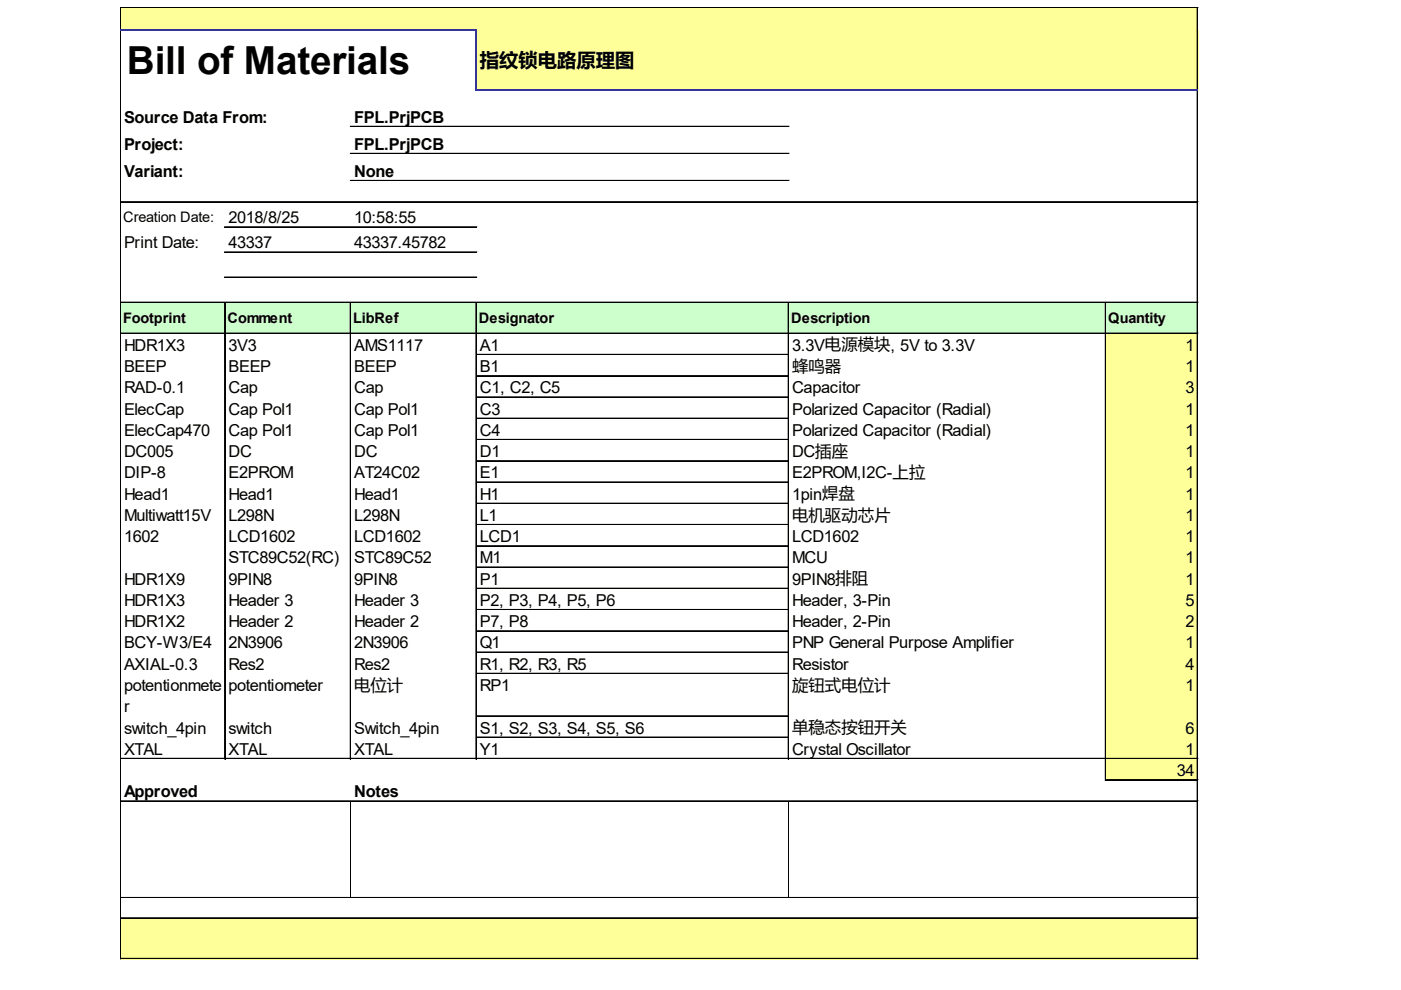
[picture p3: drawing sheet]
<svg xmlns="http://www.w3.org/2000/svg" width="297mm" height="210mm" viewBox="0 0 297 210" stroke-linecap="round" stroke-linejoin="round" font-family="sans-serif">
<defs><g id="words">
<text font-size="8.2" x="26.9" y="15.7">Bill of Materials</text>
<text font-size="4.1" x="101.7" y="14.3">指纹锁电路原理图</text>
<g font-size="3.5">
<text x="26.3" y="26">Source Data From:</text>
<text x="75.1" y="26">FPL.PrjPCB</text>
<text x="26.3" y="31.8">Project:</text>
<text x="75.1" y="31.8">FPL.PrjPCB</text>
<text x="26.3" y="37.5">Variant:</text>
<text x="75.1" y="37.5">None</text>
<text x="48.4" y="47.3">2018/8/25</text>
<text x="75.1" y="47.3">10:58:55</text>
<text x="26.3" y="52.7">Print Date:</text>
<text x="48.4" y="52.7">43337</text>
<text x="75.1" y="52.7">43337.45782</text>
<text x="26.3" y="74.4">HDR1X3</text>
<text x="48.4" y="74.4">3V3</text>
<text x="75.1" y="74.4">AMS1117</text>
<text x="101.7" y="74.4">A1</text>
<text x="167.9" y="74.4">3.3V电源模块, 5V to 3.3V</text>
<text x="251.4" y="74.4">1</text>
<text x="26.3" y="78.9">BEEP</text>
<text x="26.3" y="83.4">RAD-0.1</text>
<text x="48.4" y="78.9">BEEP</text>
<text x="48.4" y="83.4">Cap</text>
<text x="75.1" y="78.9">BEEP</text>
<text x="75.1" y="83.4">Cap</text>
<text x="101.7" y="78.9">B1</text>
<text x="101.7" y="83.4">C1, C2, C5</text>
<text x="167.9" y="78.8">蜂鸣器</text>
<text x="167.9" y="83.4">Capacitor</text>
<text x="251.4" y="78.9">1</text>
<text x="251.4" y="83.4">3</text>
<text x="26.3" y="87.9">ElecCap</text>
<text x="48.4" y="87.9">Cap Pol1</text>
<text x="75.1" y="87.9">Cap Pol1</text>
<text x="101.7" y="87.9">C3</text>
<text x="167.9" y="87.9">Polarized Capacitor (Radial)</text>
<text x="251.4" y="87.9">1</text>
<text x="26.3" y="92.4">ElecCap470</text>
<text x="48.4" y="92.4">Cap Pol1</text>
<text x="75.1" y="92.4">Cap Pol1</text>
<text x="101.7" y="92.4">C4</text>
<text x="167.9" y="92.4">Polarized Capacitor (Radial)</text>
<text x="251.4" y="92.4">1</text>
<text x="26.3" y="96.9">DC005</text>
<text x="26.3" y="101.4">DIP-8</text>
<text x="48.4" y="96.9">DC</text>
<text x="48.4" y="101.4">E2PROM</text>
<text x="75.1" y="96.9">DC</text>
<text x="75.1" y="101.4">AT24C02</text>
<text x="101.7" y="96.9">D1</text>
<text x="101.7" y="101.4">E1</text>
<text x="167.9" y="96.9">DC插座</text>
<text x="167.9" y="101.4">E2PROM,I2C-上拉</text>
<text x="251.4" y="96.9">1</text>
<text x="251.4" y="101.4">1</text>
<text x="26.3" y="105.9">Head1</text>
<text x="48.4" y="105.9">Head1</text>
<text x="75.1" y="105.9">Head1</text>
<text x="101.7" y="105.9">H1</text>
<text x="167.9" y="105.9">1pin焊盘</text>
<text x="251.4" y="105.9">1</text>
<text x="26.3" y="110.4">Multiwatt15V</text>
<text x="48.4" y="110.4">L298N</text>
<text x="75.1" y="110.4">L298N</text>
<text x="101.7" y="110.4">L1</text>
<text x="167.9" y="110.4">电机驱动芯片</text>
<text x="251.4" y="110.4">1</text>
<text x="26.3" y="115">1602</text>
<text x="48.4" y="115">LCD1602</text>
<text x="48.4" y="119.5">STC89C52(RC)</text>
<text x="75.1" y="115">LCD1602</text>
<text x="75.1" y="119.5">STC89C52</text>
<text x="101.7" y="115">LCD1</text>
<text x="101.7" y="119.5">M1</text>
<text x="167.9" y="115">LCD1602</text>
<text x="167.9" y="119.5">MCU</text>
<text x="251.4" y="115">1</text>
<text x="251.4" y="119.5">1</text>
<text x="26.3" y="124">HDR1X9</text>
<text x="48.4" y="124">9PIN8</text>
<text x="75.1" y="124">9PIN8</text>
<text x="101.7" y="124">P1</text>
<text x="167.9" y="124">9PIN8排阻</text>
<text x="251.4" y="124">1</text>
<text x="26.3" y="128.5">HDR1X3</text>
<text x="48.4" y="128.5">Header 3</text>
<text x="75.1" y="128.5">Header 3</text>
<text x="101.7" y="128.5">P2, P3, P4, P5, P6</text>
<text x="167.9" y="128.5">Header, 3-Pin</text>
<text x="251.4" y="128.5">5</text>
<text x="26.3" y="133">HDR1X2</text>
<text x="26.3" y="137.5">BCY-W3/E4</text>
<text x="48.4" y="133">Header 2</text>
<text x="48.4" y="137.5">2N3906</text>
<text x="75.1" y="133">Header 2</text>
<text x="75.1" y="137.5">2N3906</text>
<text x="101.7" y="133">P7, P8</text>
<text x="101.7" y="137.5">Q1</text>
<text x="167.9" y="133">Header, 2-Pin</text>
<text x="167.9" y="137.5">PNP General Purpose Amplifier</text>
<text x="251.4" y="133">2</text>
<text x="251.4" y="137.5">1</text>
<text x="26.3" y="142">AXIAL-0.3</text>
<text x="48.4" y="142">Res2</text>
<text x="75.1" y="142">Res2</text>
<text x="101.7" y="142">R1, R2, R3, R5</text>
<text x="167.9" y="142">Resistor</text>
<text x="251.4" y="142">4</text>
<text x="26.3" y="146.5">potentionmete</text>
<text x="48.4" y="146.5">potentiometer</text>
<text x="75.1" y="146.4">电位计</text>
<text x="101.7" y="146.5">RP1</text>
<text x="167.9" y="146.4">旋钮式电位计</text>
<text x="251.4" y="146.5">1</text>
<text x="26.3" y="151">r</text>
<text x="26.3" y="155.5">switch_4pin</text>
<text x="48.4" y="155.5">switch</text>
<text x="75.1" y="155.5">Switch_4pin</text>
<text x="101.7" y="155.5">S1, S2, S3, S4, S5, S6</text>
<text x="167.9" y="155.4">单稳态按钮开关</text>
<text x="251.4" y="155.5">6</text>
<text x="26.3" y="160">XTAL</text>
<text x="48.4" y="160">XTAL</text>
<text x="75.1" y="160">XTAL</text>
<text x="101.7" y="160">Y1</text>
<text x="167.9" y="160">Crystal Oscillator</text>
<text x="251.4" y="160">1</text>
<text x="249.5" y="164.5">34</text>
<text x="26.3" y="169">Approved</text>
<text x="75.1" y="169">Notes</text>
</g>
<g font-size="3.1">
<text x="26.1" y="47.2">Creation Date:</text>
<text x="26.1" y="68.5">Footprint</text>
<text x="48.2" y="68.5">Comment</text>
<text x="74.9" y="68.5">LibRef</text>
<text x="101.5" y="68.5">Designator</text>
<text x="167.7" y="68.5">Description</text>
<text x="235" y="68.5">Quantity</text>
</g>
</g></defs>
<g fill="#ff9">
<path d="M25.6 1.7h228.4v4.8h-228.4z"/>
<path d="M100.9 6.3h153.1v12.9h-153.1z"/>
</g>
<path d="M25.6 64.1h228.4v6.7h-228.4z" fill="#cfc"/>
<g fill="#ff9">
<path d="M234.3 70.6h19.7v4.7h-19.7z"/>
<path d="M234.3 75.1h19.7v4.7h-19.7z"/>
<path d="M234.3 79.6h19.7v4.7h-19.7z"/>
<path d="M234.3 84.1h19.7v4.8h-19.7z"/>
<path d="M234.3 88.6h19.7v4.8h-19.7z"/>
<path d="M234.3 93.2h19.7v4.7h-19.7z"/>
<path d="M234.3 97.7h19.7v4.7h-19.7z"/>
<path d="M234.3 102.2h19.7v4.7h-19.7z"/>
<path d="M234.3 106.7h19.7v4.7h-19.7z"/>
<path d="M234.3 111.2h19.7v4.7h-19.7z"/>
<path d="M234.3 115.7h19.7v4.7h-19.7z"/>
<path d="M234.3 120.2h19.7v4.7h-19.7z"/>
<path d="M234.3 124.7h19.7v4.7h-19.7z"/>
<path d="M234.3 129.2h19.7v4.7h-19.7z"/>
<path d="M234.3 133.7h19.7v4.7h-19.7z"/>
<path d="M234.3 138.2h19.7v4.7h-19.7z"/>
<path d="M234.3 142.7h19.7v9.3h-19.7z"/>
<path d="M234.3 151.8h19.7v4.7h-19.7z"/>
<path d="M234.3 156.3h19.7v4.7h-19.7z"/>
<path d="M234.3 160.8h19.7v4.7h-19.7z"/>
<path d="M25.6 194.6h228.4v8.8h-228.4z"/>
</g>
<g fill="none" stroke="#000" stroke-width=".21">
<path d="M25.5 1.6v4.5M25.5 6.5v196.9M25.6 1.6v4.5M25.6 6.5v196.9M25.7 1.6h228.3M25.7 1.7h228.3M253.8 1.8v17M253.8 19.2v184.2M253.9 1.8v17M253.9 19.2v184.2M74.3 26.8h93M74.3 26.9h93"/>
<path d="M74.3 32.5h93M74.3 32.6h93M74.3 38.2h93M74.3 38.3h93M25.7 42.7h228.3M25.7 42.9h228.3M47.6 48.1h53.5M47.6 48.2h53.5M47.6 53.4h53.5M47.6 53.5h53.5M47.6 58.7h53.5M47.6 58.8h53.5"/>
<path d="M25.7 64.1h228.3M25.7 64.2h228.3M25.7 70.6h228.3M25.7 70.7h228.3M47.6 64.3v96.7M47.7 64.3v96.7M74.3 64.3v96.7M74.4 64.3v96.7M100.9 64.3v96.7M101 64.3v96.7M101.1 75.1h66M101.1 75.2h66"/>
<path d="M101.1 79.6h66M101.1 79.7h66M167.1 64.3v96.7M167.2 64.3v96.7M234.3 64.3v101.2M234.4 64.3v101.2M101.1 84.1h66M101.1 84.2h66M101.1 88.6h66M101.1 88.8h66M101.1 93.2h66M101.1 93.3h66"/>
<path d="M101.1 97.7h66M101.1 97.8h66M101.1 102.2h66M101.1 102.3h66M101.1 106.7h66M101.1 106.8h66M101.1 111.2h66M101.1 111.3h66M101.1 115.7h66M101.1 115.8h66M101.1 120.2h66M101.1 120.3h66"/>
<path d="M101.1 124.7h66M101.1 124.8h66M101.1 129.2h66M101.1 129.3h66M101.1 133.7h66M101.1 133.8h66M101.1 138.2h66M101.1 138.3h66M101.1 142.7h66M101.1 142.8h66M101.1 151.8h66M101.1 151.9h66"/>
<path d="M101.1 156.3h66M101.1 156.4h66M25.7 160.8h228.3M25.7 160.9h228.3M25.7 169.8h228.3M25.7 169.9h228.3M74.4 170v20.3M167.2 170v20.3M234.5 165.3h19.5M234.5 165.4h19.5M25.7 190.3h228.3M25.7 190.4h228.3"/>
<path d="M25.7 194.6h228.3M25.7 194.7h228.3M25.7 203.2h228.3M25.7 203.3h228.3"/>
</g>
<path d="M25.5 6.3h75.6M100.9 6.5v12.7M101.1 19h152.9" fill="none" stroke="#339" stroke-width=".41"/>
<use href="#words"/>
</svg>
